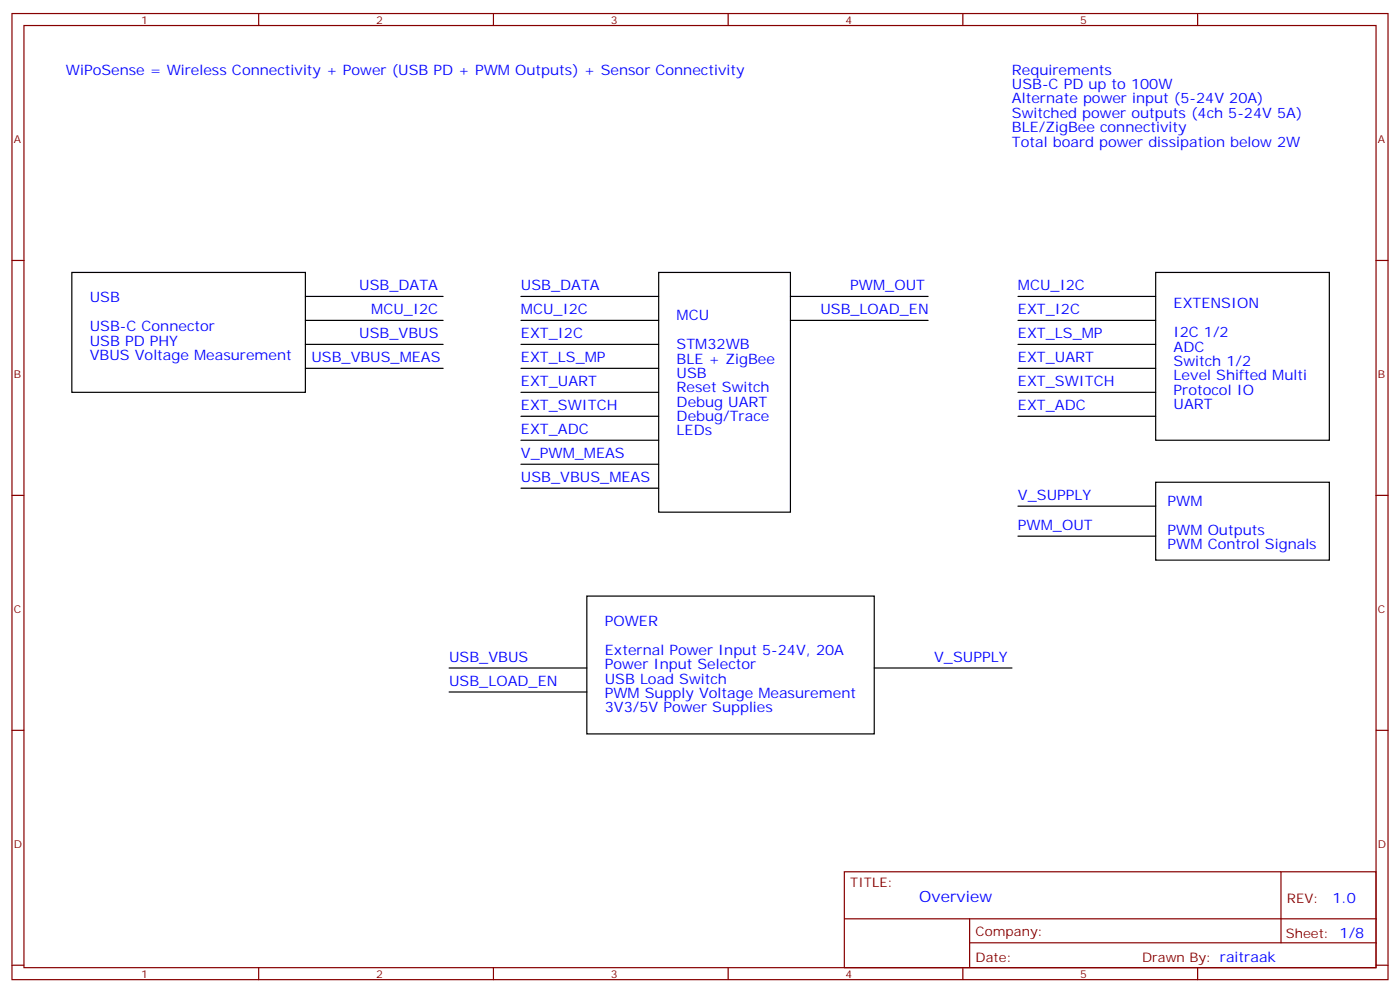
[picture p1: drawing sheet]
<svg xmlns="http://www.w3.org/2000/svg" width="412mm" height="292mm" viewBox="0 0 412 292" stroke-linecap="round" stroke-linejoin="round" font-family="sans-serif">
<defs><g id="words">
<text font-size="4.6" fill="#00f" x="270.8" y="265.6">Overview</text>
<g font-size="4.2" fill="#00f">
<text x="19.4" y="22">WiPoSense = Wireless Connectivity + Power (USB PD + PWM Outputs) + Sensor Connectivity</text>
<text x="298.1" y="22">Requirements</text>
<text x="298.1" y="26.2">USB-C PD up to 100W</text>
<text x="298.1" y="30.4">Alternate power input (5-24V 20A)</text>
<text x="298.1" y="34.7">Switched power outputs (4ch 5-24V 5A)</text>
<text x="298.1" y="38.9">BLE/ZigBee connectivity</text>
<text x="298.1" y="43.1">Total board power dissipation below 2W</text>
<text x="26.5" y="89">USB</text>
<text x="105.8" y="85.5">USB_DATA</text>
<text x="153.5" y="85.5">USB_DATA</text>
<text x="250.5" y="85.5">PWM_OUT</text>
<text x="299.9" y="85.5">MCU_I2C</text>
<text x="109.4" y="92.5">MCU_I2C</text>
<text x="153.5" y="92.5">MCU_I2C</text>
<text x="199.3" y="94.3">MCU</text>
<text x="241.7" y="92.5">USB_LOAD_EN</text>
<text x="299.9" y="92.5">EXT_I2C</text>
<text x="345.7" y="90.8">EXTENSION</text>
<text x="26.5" y="97.5">USB-C Connector</text>
<text x="26.5" y="101.7">USB PD PHY</text>
<text x="105.8" y="99.6">USB_VBUS</text>
<text x="153.5" y="99.6">EXT_I2C</text>
<text x="299.9" y="99.6">EXT_LS_MP</text>
<text x="345.7" y="99.2">I2C 1/2</text>
<text x="26.5" y="105.9">VBUS Voltage Measurement</text>
<text x="91.7" y="106.6">USB_VBUS_MEAS</text>
<text x="153.5" y="106.6">EXT_LS_MP</text>
<text x="199.3" y="102.8">STM32WB</text>
<text x="199.3" y="107">BLE + ZigBee</text>
<text x="299.9" y="106.6">EXT_UART</text>
<text x="345.7" y="103.5">ADC</text>
<text x="345.7" y="107.7">Switch 1/2</text>
<text x="153.5" y="113.7">EXT_UART</text>
<text x="199.3" y="111.2">USB</text>
<text x="299.9" y="113.7">EXT_SWITCH</text>
<text x="345.7" y="111.9">Level Shifted Multi</text>
<text x="199.3" y="115.5">Reset Switch</text>
<text x="199.3" y="119.7">Debug UART</text>
<text x="345.7" y="116.2">Protocol IO</text>
<text x="153.5" y="120.8">EXT_SWITCH</text>
<text x="199.3" y="123.9">Debug/Trace</text>
<text x="299.9" y="120.8">EXT_ADC</text>
<text x="345.7" y="120.4">UART</text>
<text x="153.5" y="127.8">EXT_ADC</text>
<text x="199.3" y="128.2">LEDs</text>
<text x="153.5" y="134.9">V_PWM_MEAS</text>
<text x="153.5" y="141.9">USB_VBUS_MEAS</text>
<text x="299.9" y="147.2">V_SUPPLY</text>
<text x="344" y="149">PWM</text>
<text x="299.9" y="156">PWM_OUT</text>
<text x="344" y="157.4">PWM Outputs</text>
<text x="344" y="161.7">PWM Control Signals</text>
<text x="178.2" y="184.3">POWER</text>
<text x="132.3" y="194.8">USB_VBUS</text>
<text x="178.2" y="192.7">External Power Input 5-24V, 20A</text>
<text x="178.2" y="197">Power Input Selector</text>
<text x="275.2" y="194.8">V_SUPPLY</text>
<text x="132.3" y="201.9">USB_LOAD_EN</text>
<text x="178.2" y="201.2">USB Load Switch</text>
<text x="178.2" y="205.4">PWM Supply Voltage Measurement</text>
<text x="178.2" y="209.7">3V3/5V Power Supplies</text>
<text x="392.5" y="265.8">1.0</text>
</g>
<g font-size="3.9" fill="#800">
<text x="250.5" y="261.2">TITLE:</text>
<text x="379.1" y="265.8">REV:</text>
<text x="287.4" y="275.4">Company:</text>
<text x="378.7" y="276">Sheet: 1/8</text>
<text x="287.4" y="283">Date:</text>
<text x="336.4" y="283.1">Drawn By: raitraak</text>
</g>
<g font-size="3.2" fill="#800">
<text x="41.6" y="7">1</text>
<text x="110.8" y="7">2</text>
<text x="179.9" y="7">3</text>
<text x="249.1" y="7">4</text>
<text x="318.2" y="7">5</text>
<text x="4.1" y="42.1">A</text>
<text x="405.9" y="42.1">A</text>
<text x="4.1" y="111.2">B</text>
<text x="405.9" y="111.2">B</text>
<text x="4.1" y="180.4">C</text>
<text x="405.9" y="180.4">C</text>
<text x="4.1" y="249.5">D</text>
<text x="405.9" y="249.5">D</text>
<text x="41.6" y="287.8">1</text>
<text x="110.8" y="287.8">2</text>
<text x="179.9" y="287.8">3</text>
<text x="249.1" y="287.8">4</text>
<text x="318.2" y="287.8">5</text>
</g>
</g></defs>
<g fill="none" stroke="#870000" stroke-width=".35">
<path d="M3.5 4h405.4v284.3h-405.4zM7.1 7.5h398.2v277.3h-398.2zM76.2 4v3.5M145.3 4v3.5M214.5 4v3.5M283.6 4v3.5M352.8 4v3.5M3.5 76.7h3.6M405.3 76.7h3.6M3.5 145.8h3.6M405.3 145.8h3.6M3.5 214.9h3.6"/>
<path d="M405.3 214.9h3.6M248.7 256.6h156.6v28.2h-156.6zM377.3 256.6v20.9M248.7 270.4h156.5M285.6 277.5h119.6M285.6 270.4v14.1M3.5 284.1h3.6M76.2 284.8v3.5M145.3 284.8v3.5M214.5 284.8v3.5M283.6 284.8v3.5M352.8 284.8v3.5"/>
<path d="M405.3 284.1h3.6"/>
</g>
<g fill="none" stroke="#000" stroke-width=".35">
<path d="M21.2 80.2h68.8v35.3h-68.8zM90 94.3h40.5M90 87.2h40.5M153.5 94.3h40.5M153.5 87.2h40.5M194 80.2h38.8v70.5h-38.8zM232.8 94.3h40.6M232.8 87.2h40.6M299.9 94.3h40.5M299.9 87.2h40.5M340.4 80.2h51.2v49.4h-51.2zM90 108.4h40.5"/>
<path d="M90 101.4h40.5M153.5 108.4h40.5M153.5 101.4h40.5M153.5 115.5h40.5M299.9 108.4h40.5M299.9 101.4h40.5M299.9 115.5h40.5M153.5 122.5h40.5M153.5 136.6h40.5M153.5 129.6h40.5M299.9 122.5h40.5M153.5 143.7h40.5"/>
<path d="M299.9 149h40.5M299.9 157.8h40.5M340.4 141.9h51.2v23h-51.2zM172.9 175.4h84.6v40.6h-84.6zM132.3 196.6h40.6M257.5 196.6h40.6M132.3 203.7h40.6"/>
</g>
<use href="#words"/>
</svg>
